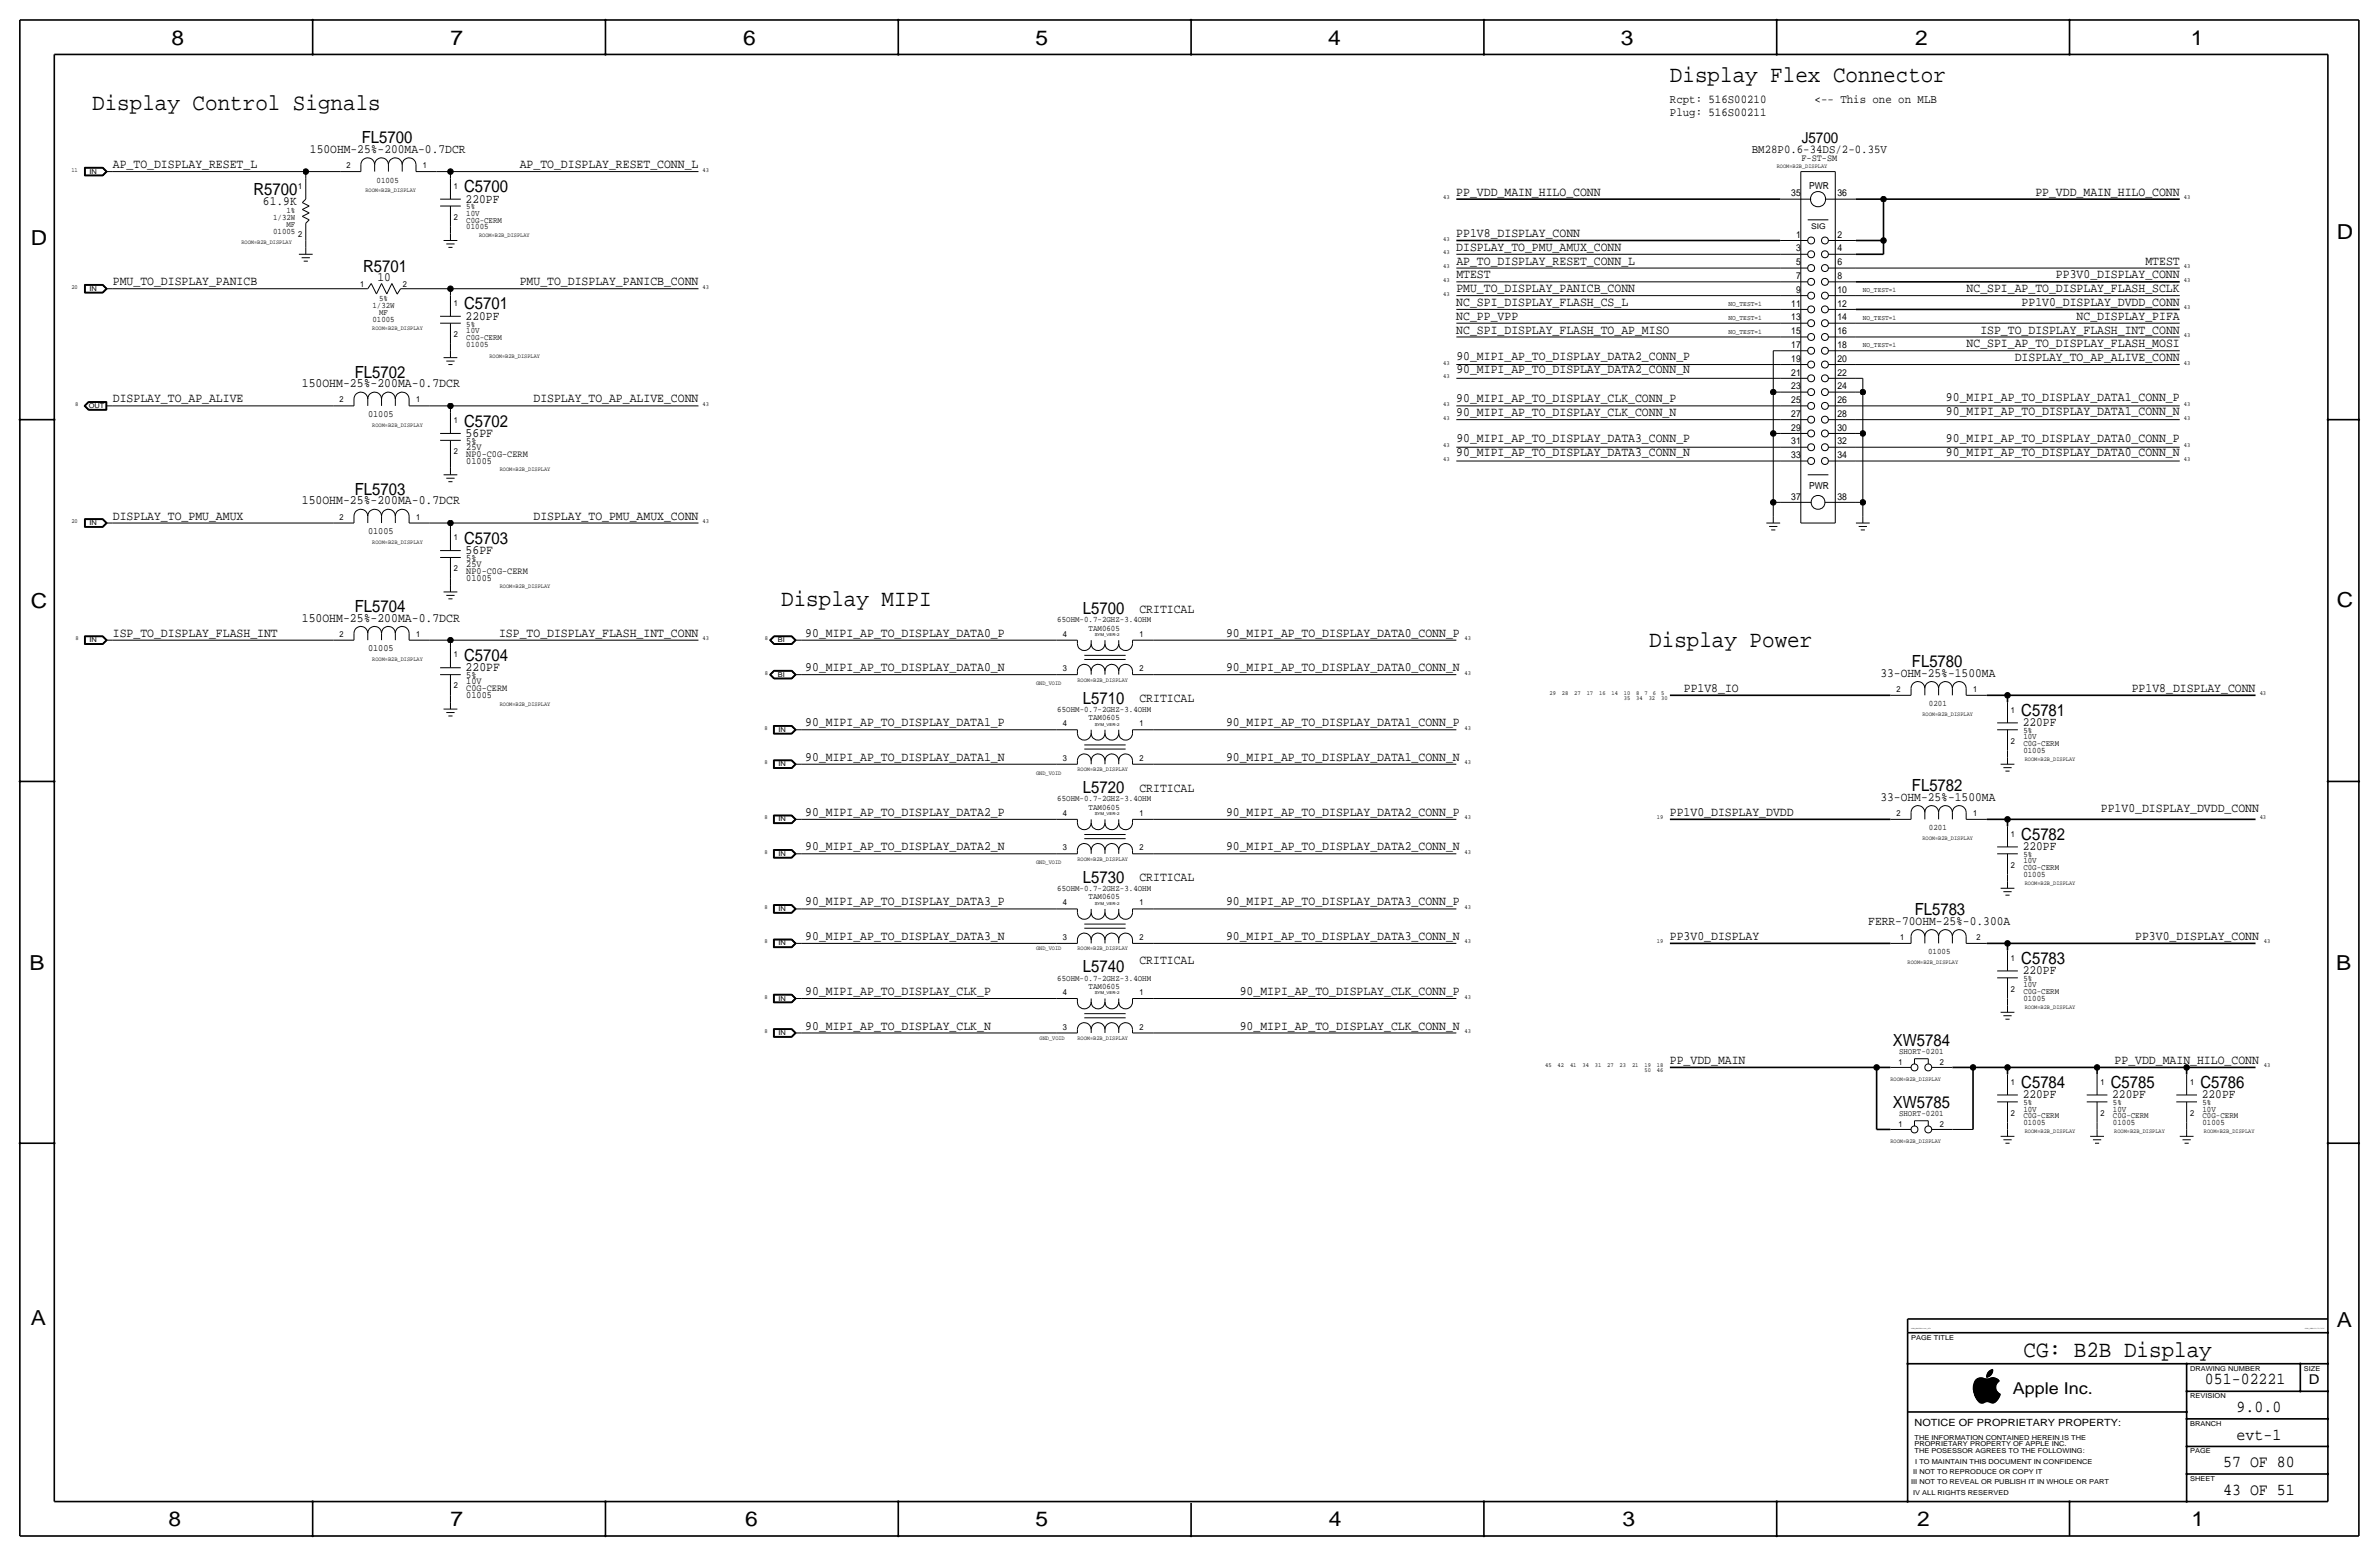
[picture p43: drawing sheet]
<svg xmlns="http://www.w3.org/2000/svg" width="877mm" height="574mm" viewBox="0 0 877 574" stroke-linecap="round" stroke-linejoin="round" font-family="sans-serif">
<defs><g id="words">
<g font-size="8.6">
<text x="615.6" y="30.2">Display Flex Connector</text>
<text x="34" y="40.4">Display Control Signals</text>
<text x="288" y="223.3">Display MIPI</text>
<text x="608" y="238.5">Display Power</text>
<text x="746" y="500.1">CG: B2B Display</text>
</g>
<g font-size="7.6">
<text x="63.2" y="16.5">8</text>
<text x="166.1" y="16.5">7</text>
<text x="274" y="16.5">6</text>
<text x="381.7" y="16.5">5</text>
<text x="489.7" y="16.5">4</text>
<text x="597.6" y="16.5">3</text>
<text x="706.1" y="16.5">2</text>
<text x="807.7" y="16.5">1</text>
<text x="861.5" y="88.1">D</text>
<text x="11.4" y="90.4">D</text>
<text x="11.4" y="224.3">C</text>
<text x="861.5" y="223.8">C</text>
<text x="10.8" y="357.6">B</text>
<text x="861.3" y="357.4">B</text>
<text x="11.3" y="488.4">A</text>
<text x="861.5" y="489.2">A</text>
<text x="62.2" y="562.6">8</text>
<text x="166" y="562.6">7</text>
<text x="274.8" y="562.6">6</text>
<text x="381.7" y="562.6">5</text>
<text x="489.9" y="562.6">4</text>
<text x="598.1" y="562.6">3</text>
<text x="706.8" y="562.6">2</text>
<text x="807.9" y="562.6">1</text>
</g>
<g font-size="6.2">
<text x="133.4" y="52.8">FL5700</text>
<text x="93.5" y="71.9">R5700</text>
<text x="171.1" y="70.9">C5700</text>
<text x="133.8" y="100.1">R5701</text>
<text x="171.1" y="114">C5701</text>
<text x="130.8" y="139.2">FL5702</text>
<text x="171.1" y="157.2">C5702</text>
<text x="130.8" y="182.4">FL5703</text>
<text x="171.1" y="200.4">C5703</text>
<text x="130.8" y="225.6">FL5704</text>
<text x="399.2" y="226.3">L5700</text>
<text x="171.1" y="243.6">C5704</text>
<text x="704.9" y="245.9">FL5780</text>
<text x="399.2" y="259.3">L5710</text>
<text x="745.2" y="263.9">C5781</text>
<text x="399.2" y="292.4">L5720</text>
<text x="704.9" y="291.6">FL5782</text>
<text x="745.2" y="309.6">C5782</text>
<text x="399.2" y="325.4">L5730</text>
<text x="705.9" y="337.3">FL5783</text>
<text x="399.2" y="358.4">L5740</text>
<text x="745.2" y="355.3">C5783</text>
<text x="697.8" y="385.6">XW5784</text>
<text x="745.2" y="401.1">C5784</text>
<text x="778.2" y="401.1">C5785</text>
<text x="811.2" y="401.1">C5786</text>
<text x="697.8" y="408.4">XW5785</text>
<text x="812.9" y="510.3">051-02221</text>
<text x="824.6" y="520.4">9.0.0</text>
<text x="824.6" y="530.6">evt-1</text>
<text x="819.6" y="540.8">57 OF 80</text>
<text x="819.6" y="550.9">43 OF 51</text>
</g>
<text font-size="6" x="742.1" y="513.9">Apple Inc.</text>
<text font-size="5.6" x="664.3" y="52.8">J5700</text>
<text font-size="5" x="851.2" y="510.3">D</text>
<g font-size="4.7">
<text x="114.3" y="56.4">150OHM-25%-200MA-0.7DCR</text>
<text x="41.6" y="62">AP_TO_DISPLAY_RESET_L</text>
<text x="191.6" y="62">AP_TO_DISPLAY_RESET_CONN_L</text>
<text x="97" y="75.7">61.9K</text>
<text x="171.7" y="74.7">220PF</text>
<text x="536.9" y="72.1">PP_VDD_MAIN_HILO_CONN</text>
<text x="750.4" y="72.1">PP_VDD_MAIN_HILO_CONN</text>
<text x="536.9" y="87.4">PP1V8_DISPLAY_CONN</text>
<text x="536.9" y="92.5">DISPLAY_TO_PMU_AMUX_CONN</text>
<text x="536.9" y="97.6">AP_TO_DISPLAY_RESET_CONN_L</text>
<text x="790.9" y="97.5">MTEST</text>
<text x="41.6" y="105.2">PMU_TO_DISPLAY_PANICB</text>
<text x="139.2" y="103.6">10</text>
<text x="191.6" y="105.2">PMU_TO_DISPLAY_PANICB_CONN</text>
<text x="536.9" y="102.6">MTEST</text>
<text x="536.9" y="107.7">PMU_TO_DISPLAY_PANICB_CONN</text>
<text x="725" y="107.7">NC_SPI_AP_TO_DISPLAY_FLASH_SCLK</text>
<text x="758" y="102.6">PP3V0_DISPLAY_CONN</text>
<text x="536.9" y="112.8">NC_SPI_DISPLAY_FLASH_CS_L</text>
<text x="745.3" y="112.8">PP1V0_DISPLAY_DVDD_CONN</text>
<text x="171.7" y="117.9">220PF</text>
<text x="536.9" y="117.9">NC_PP_VPP</text>
<text x="765.6" y="117.9">NC_DISPLAY_PIFA</text>
<text x="536.9" y="122.9">NC_SPI_DISPLAY_FLASH_TO_AP_MISO</text>
<text x="730.1" y="122.9">ISP_TO_DISPLAY_FLASH_INT_CONN</text>
<text x="725" y="128">NC_SPI_AP_TO_DISPLAY_FLASH_MOSI</text>
<text x="536.9" y="137.7">90_MIPI_AP_TO_DISPLAY_DATA2_CONN_N</text>
<text x="536.9" y="132.6">90_MIPI_AP_TO_DISPLAY_DATA2_CONN_P</text>
<text x="742.8" y="133.1">DISPLAY_TO_AP_ALIVE_CONN</text>
<text x="111.3" y="142.7">150OHM-25%-200MA-0.7DCR</text>
<text x="41.6" y="148.3">DISPLAY_TO_AP_ALIVE</text>
<text x="196.7" y="148.3">DISPLAY_TO_AP_ALIVE_CONN</text>
<text x="536.9" y="148.3">90_MIPI_AP_TO_DISPLAY_CLK_CONN_P</text>
<text x="717.4" y="147.8">90_MIPI_AP_TO_DISPLAY_DATA1_CONN_P</text>
<text x="536.9" y="153.4">90_MIPI_AP_TO_DISPLAY_CLK_CONN_N</text>
<text x="717.4" y="152.9">90_MIPI_AP_TO_DISPLAY_DATA1_CONN_N</text>
<text x="171.7" y="161">56PF</text>
<text x="536.9" y="163.1">90_MIPI_AP_TO_DISPLAY_DATA3_CONN_P</text>
<text x="717.4" y="163.1">90_MIPI_AP_TO_DISPLAY_DATA0_CONN_P</text>
<text x="536.9" y="168.1">90_MIPI_AP_TO_DISPLAY_DATA3_CONN_N</text>
<text x="717.4" y="168.2">90_MIPI_AP_TO_DISPLAY_DATA0_CONN_N</text>
<text x="111.3" y="185.9">150OHM-25%-200MA-0.7DCR</text>
<text x="41.6" y="191.5">DISPLAY_TO_PMU_AMUX</text>
<text x="196.7" y="191.5">DISPLAY_TO_PMU_AMUX_CONN</text>
<text x="171.7" y="204.2">56PF</text>
<text x="420.1" y="225.8">CRITICAL</text>
<text x="111.3" y="229.1">150OHM-25%-200MA-0.7DCR</text>
<text x="41.6" y="234.7">ISP_TO_DISPLAY_FLASH_INT</text>
<text x="184" y="234.7">ISP_TO_DISPLAY_FLASH_INT_CONN</text>
<text x="296.9" y="234.7">90_MIPI_AP_TO_DISPLAY_DATA0_P</text>
<text x="452" y="234.7">90_MIPI_AP_TO_DISPLAY_DATA0_CONN_P</text>
<text x="171.7" y="247.4">220PF</text>
<text x="296.9" y="247.4">90_MIPI_AP_TO_DISPLAY_DATA0_N</text>
<text x="452" y="247.4">90_MIPI_AP_TO_DISPLAY_DATA0_CONN_N</text>
<text x="693.2" y="249.4">33-OHM-25%-1500MA</text>
<text x="620.8" y="255">PP1V8_IO</text>
<text x="785.9" y="255">PP1V8_DISPLAY_CONN</text>
<text x="420.1" y="258.8">CRITICAL</text>
<text x="296.9" y="267.7">90_MIPI_AP_TO_DISPLAY_DATA1_P</text>
<text x="452" y="267.7">90_MIPI_AP_TO_DISPLAY_DATA1_CONN_P</text>
<text x="745.7" y="267.7">220PF</text>
<text x="296.9" y="280.4">90_MIPI_AP_TO_DISPLAY_DATA1_N</text>
<text x="452" y="280.4">90_MIPI_AP_TO_DISPLAY_DATA1_CONN_N</text>
<text x="420.1" y="291.8">CRITICAL</text>
<text x="693.2" y="295.1">33-OHM-25%-1500MA</text>
<text x="774.5" y="299.5">PP1V0_DISPLAY_DVDD_CONN</text>
<text x="296.9" y="300.7">90_MIPI_AP_TO_DISPLAY_DATA2_P</text>
<text x="452" y="300.7">90_MIPI_AP_TO_DISPLAY_DATA2_CONN_P</text>
<text x="615.6" y="300.7">PP1V0_DISPLAY_DVDD</text>
<text x="296.9" y="313.4">90_MIPI_AP_TO_DISPLAY_DATA2_N</text>
<text x="452" y="313.4">90_MIPI_AP_TO_DISPLAY_DATA2_CONN_N</text>
<text x="745.7" y="313.4">220PF</text>
<text x="420.1" y="324.9">CRITICAL</text>
<text x="296.9" y="333.8">90_MIPI_AP_TO_DISPLAY_DATA3_P</text>
<text x="452" y="333.8">90_MIPI_AP_TO_DISPLAY_DATA3_CONN_P</text>
<text x="688.8" y="340.9">FERR-70OHM-25%-0.300A</text>
<text x="296.9" y="346.5">90_MIPI_AP_TO_DISPLAY_DATA3_N</text>
<text x="452" y="346.5">90_MIPI_AP_TO_DISPLAY_DATA3_CONN_N</text>
<text x="615.6" y="346.5">PP3V0_DISPLAY</text>
<text x="787.2" y="346.5">PP3V0_DISPLAY_CONN</text>
<text x="420.1" y="355.3">CRITICAL</text>
<text x="745.7" y="359.2">220PF</text>
<text x="296.9" y="366.8">90_MIPI_AP_TO_DISPLAY_CLK_P</text>
<text x="457.1" y="366.8">90_MIPI_AP_TO_DISPLAY_CLK_CONN_P</text>
<text x="296.9" y="379.5">90_MIPI_AP_TO_DISPLAY_CLK_N</text>
<text x="457.1" y="379.5">90_MIPI_AP_TO_DISPLAY_CLK_CONN_N</text>
<text x="615.6" y="392.2">PP_VDD_MAIN</text>
<text x="779.6" y="392.2">PP_VDD_MAIN_HILO_CONN</text>
<text x="745.7" y="404.9">220PF</text>
<text x="778.7" y="404.9">220PF</text>
<text x="811.7" y="404.9">220PF</text>
</g>
<g font-size="4.4">
<text x="615.6" y="37.8">Rcpt: 516S00210</text>
<text x="669" y="37.8">&lt;-- This one on MLB</text>
<text x="615.6" y="42.9">Plug: 516S00211</text>
<text x="645.8" y="56.4">BM28P0.6-34DS/2-0.35V</text>
</g>
<text font-size="3.7" x="705.8" y="525.5">NOTICE OF PROPRIETARY PROPERTY:</text>
<g font-size="3.5">
<text x="664.1" y="59.4">F-ST-SM</text>
<text x="667" y="69.6">PWR</text>
<text x="660.4" y="72.4">35</text>
<text x="677.4" y="72.4">36</text>
<text x="662.2" y="87.6">1</text>
<text x="677.4" y="87.6">2</text>
<text x="662.2" y="92.7">3</text>
<text x="677.4" y="92.7">4</text>
<text x="662.2" y="97.8">5</text>
<text x="677.4" y="97.8">6</text>
<text x="662.2" y="107.9">9</text>
<text x="662.2" y="102.9">7</text>
<text x="677.4" y="107.9">10</text>
<text x="677.4" y="102.9">8</text>
<text x="660.4" y="113">11</text>
<text x="677.4" y="113">12</text>
<text x="660.4" y="118.1">13</text>
<text x="677.4" y="118.1">14</text>
<text x="660.4" y="123.2">15</text>
<text x="677.4" y="123.2">16</text>
<text x="660.4" y="128.3">17</text>
<text x="677.4" y="128.3">18</text>
<text x="660.4" y="133.3">19</text>
<text x="677.4" y="133.3">20</text>
<text x="660.4" y="143.5">23</text>
<text x="660.4" y="138.4">21</text>
<text x="677.4" y="143.5">24</text>
<text x="677.4" y="138.4">22</text>
<text x="660.4" y="148.6">25</text>
<text x="677.4" y="148.6">26</text>
<text x="135.7" y="153.7">01005</text>
<text x="660.4" y="153.7">27</text>
<text x="677.4" y="153.7">28</text>
<text x="660.4" y="158.8">29</text>
<text x="677.4" y="158.8">30</text>
<text x="171.9" y="165.9">25V</text>
<text x="171.9" y="163.6">5%</text>
<text x="660.4" y="163.8">31</text>
<text x="677.4" y="163.8">32</text>
<text x="171.9" y="170.9">01005</text>
<text x="171.9" y="168.4">NP0-C0G-CERM</text>
<text x="660.4" y="168.9">33</text>
<text x="677.4" y="168.9">34</text>
<text x="660.4" y="184.2">37</text>
<text x="667" y="180.1">PWR</text>
<text x="677.4" y="184.2">38</text>
<text x="135.7" y="196.9">01005</text>
<text x="171.9" y="206.8">5%</text>
<text x="171.9" y="209">25V</text>
<text x="171.9" y="214.1">01005</text>
<text x="171.9" y="211.6">NP0-C0G-CERM</text>
<text x="135.7" y="240">01005</text>
<text x="171.9" y="249.9">5%</text>
<text x="171.9" y="254.8">C0G-CERM</text>
<text x="171.9" y="252.2">10V</text>
<text x="171.9" y="257.3">01005</text>
</g>
<g font-size="3.1">
<text x="127.7" y="62">2</text>
<text x="155.9" y="62">1</text>
<text x="109.9" y="69.6">1</text>
<text x="138.8" y="67.3">01005</text>
<text x="167.3" y="69.6">1</text>
<text x="171.9" y="77.2">5%</text>
<text x="100.7" y="81">1/32W</text>
<text x="105.6" y="83.6">MF</text>
<text x="105.6" y="78.5">1%</text>
<text x="167.3" y="81">2</text>
<text x="171.9" y="82">C0G-CERM</text>
<text x="171.9" y="79.5">10V</text>
<text x="100.7" y="86.1">01005</text>
<text x="109.9" y="87.4">2</text>
<text x="171.9" y="84.6">01005</text>
<text x="132.8" y="105.7">1</text>
<text x="148.5" y="105.7">2</text>
<text x="137.3" y="113.5">1/32W</text>
<text x="139.8" y="111">5%</text>
<text x="167.3" y="112.8">1</text>
<text x="137.3" y="118.6">01005</text>
<text x="139.8" y="116.1">MF</text>
<text x="167.3" y="124.2">2</text>
<text x="171.9" y="125.2">C0G-CERM</text>
<text x="171.9" y="122.7">10V</text>
<text x="171.9" y="120.4">5%</text>
<text x="171.9" y="127.8">01005</text>
<text x="125.2" y="148.3">2</text>
<text x="153.4" y="148.3">1</text>
<text x="167.3" y="156">1</text>
<text x="167.3" y="167.4">2</text>
<text x="125.2" y="191.5">2</text>
<text x="153.4" y="191.5">1</text>
<text x="167.3" y="199.1">1</text>
<text x="167.3" y="210.6">2</text>
<text x="389.8" y="229.4">65OHM-0.7-2GHZ-3.4OHM</text>
<text x="401.3" y="232.4">TAM0605</text>
<text x="125.2" y="234.7">2</text>
<text x="153.4" y="234.7">1</text>
<text x="391.9" y="234.7">4</text>
<text x="420.1" y="234.7">1</text>
<text x="167.3" y="242.3">1</text>
<text x="391.9" y="247.4">3</text>
<text x="420.1" y="247.4">2</text>
<text x="167.3" y="253.7">2</text>
<text x="699.2" y="255">2</text>
<text x="727.4" y="255">1</text>
<text x="389.8" y="262.4">65OHM-0.7-2GHZ-3.4OHM</text>
<text x="711.2" y="260.4">0201</text>
<text x="741.4" y="262.6">1</text>
<text x="391.9" y="267.7">4</text>
<text x="401.3" y="265.4">TAM0605</text>
<text x="420.1" y="267.7">1</text>
<text x="741.4" y="274.1">2</text>
<text x="745.9" y="272.5">10V</text>
<text x="745.9" y="275.1">C0G-CERM</text>
<text x="745.9" y="270.3">5%</text>
<text x="391.9" y="280.4">3</text>
<text x="420.1" y="280.4">2</text>
<text x="745.9" y="277.6">01005</text>
<text x="389.8" y="295.4">65OHM-0.7-2GHZ-3.4OHM</text>
<text x="401.3" y="298.5">TAM0605</text>
<text x="391.9" y="300.7">4</text>
<text x="420.1" y="300.7">1</text>
<text x="699.2" y="300.7">2</text>
<text x="727.4" y="300.7">1</text>
<text x="711.2" y="306.1">0201</text>
<text x="741.4" y="308.4">1</text>
<text x="391.9" y="313.4">3</text>
<text x="420.1" y="313.4">2</text>
<text x="745.9" y="316">5%</text>
<text x="741.4" y="319.8">2</text>
<text x="745.9" y="320.8">C0G-CERM</text>
<text x="745.9" y="318.3">10V</text>
<text x="745.9" y="323.3">01005</text>
<text x="389.8" y="328.4">65OHM-0.7-2GHZ-3.4OHM</text>
<text x="391.9" y="333.8">4</text>
<text x="401.3" y="331.5">TAM0605</text>
<text x="420.1" y="333.8">1</text>
<text x="391.9" y="346.5">3</text>
<text x="420.1" y="346.5">2</text>
<text x="700.5" y="346.5">1</text>
<text x="728.7" y="346.5">2</text>
<text x="710.8" y="351.8">01005</text>
<text x="741.4" y="354.1">1</text>
<text x="389.8" y="361.4">65OHM-0.7-2GHZ-3.4OHM</text>
<text x="401.3" y="364.5">TAM0605</text>
<text x="741.4" y="365.5">2</text>
<text x="745.9" y="364">10V</text>
<text x="745.9" y="361.7">5%</text>
<text x="391.9" y="366.8">4</text>
<text x="420.1" y="366.8">1</text>
<text x="745.9" y="366.5">C0G-CERM</text>
<text x="745.9" y="369.1">01005</text>
<text x="391.9" y="379.5">3</text>
<text x="420.1" y="379.5">2</text>
<text x="700.1" y="388.4">SHORT-0201</text>
<text x="700" y="392.7">1</text>
<text x="715.2" y="392.7">2</text>
<text x="741.4" y="399.8">1</text>
<text x="774.4" y="399.8">1</text>
<text x="807.4" y="399.8">1</text>
<text x="745.9" y="407.4">5%</text>
<text x="779" y="407.4">5%</text>
<text x="812" y="407.4">5%</text>
<text x="700.1" y="411.2">SHORT-0201</text>
<text x="741.4" y="411.2">2</text>
<text x="745.9" y="409.7">10V</text>
<text x="745.9" y="412.2">C0G-CERM</text>
<text x="774.4" y="411.2">2</text>
<text x="779" y="412.2">C0G-CERM</text>
<text x="779" y="409.7">10V</text>
<text x="807.4" y="411.2">2</text>
<text x="812" y="409.7">10V</text>
<text x="812" y="412.2">C0G-CERM</text>
<text x="700" y="415.5">1</text>
<text x="715.2" y="415.5">2</text>
<text x="745.9" y="414.8">01005</text>
<text x="779" y="414.8">01005</text>
<text x="812" y="414.8">01005</text>
</g>
<text font-size="2.9" x="667.7" y="84.3">SIG</text>
<g font-size="2.6">
<text x="686.8" y="107.7">NO_TEST=1</text>
<text x="637.2" y="112.8">NO_TEST=1</text>
<text x="637.2" y="117.9">NO_TEST=1</text>
<text x="686.8" y="117.9">NO_TEST=1</text>
<text x="637.2" y="122.9">NO_TEST=1</text>
<text x="686.8" y="128">NO_TEST=1</text>
</g>
<g font-size="2.5">
<text x="33" y="64">IN</text>
<text x="33" y="107.2">IN</text>
<text x="32.7" y="150.4">OUT</text>
<text x="33" y="193.5">IN</text>
<text x="33" y="236.7">IN</text>
<text x="286.7" y="236.7">BI</text>
<text x="286.7" y="249.4">BI</text>
<text x="287" y="269.7">IN</text>
<text x="287" y="282.4">IN</text>
<text x="287" y="302.8">IN</text>
<text x="287" y="315.5">IN</text>
<text x="287" y="335.8">IN</text>
<text x="287" y="348.5">IN</text>
<text x="287" y="368.8">IN</text>
<text x="287" y="381.5">IN</text>
<text x="704.5" y="493.8">PAGE TITLE</text>
<text x="807.4" y="505.2">DRAWING NUMBER</text>
<text x="849.3" y="505.2">SIZE</text>
<text x="807.4" y="515.4">REVISION</text>
<text x="807.4" y="525.5">BRANCH</text>
<text x="705.8" y="533.1">PROPRIETARY PROPERTY OF APPLE INC.</text>
<text x="705.8" y="530.6">THE INFORMATION CONTAINED HEREIN IS THE</text>
<text x="705.8" y="535.7">THE POSESSOR AGREES TO THE FOLLOWING:</text>
<text x="706.1" y="539.5">I TO MAINTAIN THIS DOCUMENT IN CONFIDENCE</text>
<text x="807.4" y="535.7">PAGE</text>
<text x="705.3" y="543.3">II NOT TO REPRODUCE OR COPY IT</text>
<text x="807.4" y="545.8">SHEET</text>
<text x="704.5" y="547.1">III NOT TO REVEAL OR PUBLISH IT IN WHOLE OR PART</text>
<text x="705.3" y="550.9">IV ALL RIGHTS RESERVED</text>
</g>
<g font-size="2.3">
<text x="26.3" y="63.2">11</text>
<text x="259" y="63.3">43</text>
<text x="532.1" y="73.4">43</text>
<text x="805.1" y="73.4">43</text>
<text x="532.1" y="88.6">43</text>
<text x="532.1" y="93.7">43</text>
<text x="532.1" y="98.8">43</text>
<text x="805.1" y="98.8">43</text>
<text x="26.3" y="106.4">20</text>
<text x="259" y="106.4">43</text>
<text x="532.1" y="103.9">43</text>
<text x="805.1" y="103.9">43</text>
<text x="532.1" y="109">43</text>
<text x="805.1" y="114">43</text>
<text x="805.1" y="124.2">43</text>
<text x="532.1" y="134.4">43</text>
<text x="805.1" y="134.4">43</text>
<text x="532.1" y="139.4">43</text>
<text x="27.7" y="149.6">8</text>
<text x="259" y="149.6">43</text>
<text x="532.1" y="149.6">43</text>
<text x="805.1" y="149.6">43</text>
<text x="532.1" y="154.7">43</text>
<text x="805.1" y="154.7">43</text>
<text x="532.1" y="164.8">43</text>
<text x="805.1" y="164.8">43</text>
<text x="532.1" y="169.9">43</text>
<text x="805.1" y="169.9">43</text>
<text x="26.3" y="192.8">20</text>
<text x="259" y="192.8">43</text>
<text x="27.9" y="236">8</text>
<text x="259" y="236">43</text>
<text x="282" y="236">8</text>
<text x="540" y="236">43</text>
<text x="282" y="248.7">8</text>
<text x="540" y="248.7">43</text>
<text x="571.2" y="256.3">29</text>
<text x="575.8" y="256.3">28</text>
<text x="580.4" y="256.3">27</text>
<text x="585" y="256.3">17</text>
<text x="589.5" y="256.3">16</text>
<text x="594.1" y="256.3">14</text>
<text x="598.7" y="256.3">10</text>
<text x="603.3" y="256.3">8</text>
<text x="606.3" y="256.3">7</text>
<text x="609.3" y="256.3">6</text>
<text x="612.4" y="256.3">5</text>
<text x="833.1" y="256.3">43</text>
<text x="598.7" y="258.1">35</text>
<text x="603.3" y="258.1">34</text>
<text x="607.8" y="258.1">32</text>
<text x="612.4" y="258.1">30</text>
<text x="281.9" y="269">8</text>
<text x="540" y="269">43</text>
<text x="281.9" y="281.7">8</text>
<text x="540" y="281.7">43</text>
<text x="281.9" y="302">8</text>
<text x="540" y="302">43</text>
<text x="610.8" y="302">19</text>
<text x="833.1" y="302">43</text>
<text x="281.9" y="314.7">8</text>
<text x="540" y="314.7">43</text>
<text x="281.9" y="335">8</text>
<text x="540" y="335">43</text>
<text x="281.9" y="347.7">8</text>
<text x="540" y="347.7">43</text>
<text x="610.8" y="347.7">19</text>
<text x="834.6" y="347.7">43</text>
<text x="281.9" y="368">8</text>
<text x="540" y="368">43</text>
<text x="281.9" y="380.7">8</text>
<text x="540" y="380.8">43</text>
<text x="569.7" y="393.4">45</text>
<text x="574.2" y="393.4">42</text>
<text x="578.8" y="393.4">41</text>
<text x="583.4" y="393.4">34</text>
<text x="588" y="393.4">31</text>
<text x="592.5" y="393.4">27</text>
<text x="597.1" y="393.4">23</text>
<text x="601.7" y="393.4">21</text>
<text x="606.2" y="395.3">50</text>
<text x="606.3" y="393.4">19</text>
<text x="610.8" y="395.3">46</text>
<text x="610.8" y="393.4">18</text>
<text x="834.6" y="393.4">43</text>
</g>
<g font-size="2.2">
<text x="655" y="62">ROOM=B2B_DISPLAY</text>
<text x="134.7" y="70.9">ROOM=B2B_DISPLAY</text>
<text x="89" y="89.9">ROOM=B2B_DISPLAY</text>
<text x="176.6" y="87.4">ROOM=B2B_DISPLAY</text>
<text x="137.2" y="121.7">ROOM=B2B_DISPLAY</text>
<text x="180.4" y="131.8">ROOM=B2B_DISPLAY</text>
<text x="137.2" y="157.2">ROOM=B2B_DISPLAY</text>
<text x="184.2" y="173.7">ROOM=B2B_DISPLAY</text>
<text x="137.2" y="200.4">ROOM=B2B_DISPLAY</text>
<text x="184.2" y="216.9">ROOM=B2B_DISPLAY</text>
<text x="137.2" y="243.6">ROOM=B2B_DISPLAY</text>
<text x="397.2" y="251.2">ROOM=B2B_DISPLAY</text>
<text x="382" y="252.5">GND_VOID</text>
<text x="184.2" y="260.1">ROOM=B2B_DISPLAY</text>
<text x="708.7" y="263.9">ROOM=B2B_DISPLAY</text>
<text x="746.5" y="280.4">ROOM=B2B_DISPLAY</text>
<text x="382" y="285.5">GND_VOID</text>
<text x="397.2" y="284.2">ROOM=B2B_DISPLAY</text>
<text x="708.7" y="309.6">ROOM=B2B_DISPLAY</text>
<text x="397.2" y="317.2">ROOM=B2B_DISPLAY</text>
<text x="382" y="318.5">GND_VOID</text>
<text x="746.5" y="326.1">ROOM=B2B_DISPLAY</text>
<text x="382" y="350.3">GND_VOID</text>
<text x="397.2" y="350.3">ROOM=B2B_DISPLAY</text>
<text x="703.3" y="355.3">ROOM=B2B_DISPLAY</text>
<text x="746.5" y="371.9">ROOM=B2B_DISPLAY</text>
<text x="383.2" y="383.3">GND_VOID</text>
<text x="397.2" y="383.3">ROOM=B2B_DISPLAY</text>
<text x="696.9" y="398.5">ROOM=B2B_DISPLAY</text>
<text x="746.5" y="417.6">ROOM=B2B_DISPLAY</text>
<text x="779.5" y="417.6">ROOM=B2B_DISPLAY</text>
<text x="812.5" y="417.6">ROOM=B2B_DISPLAY</text>
<text x="696.9" y="421.4">ROOM=B2B_DISPLAY</text>
</g>
<g font-size="1.5">
<text x="403.6" y="234.4">SYM_VER-2</text>
<text x="403.6" y="267.5">SYM_VER-2</text>
<text x="403.6" y="300.5">SYM_VER-2</text>
<text x="403.6" y="333.5">SYM_VER-2</text>
<text x="403.6" y="366.5">SYM_VER-2</text>
</g>
<g font-size=".7">
<text x="704.5" y="490">SYNC_MASTER=test_mlb</text>
<text x="849.7" y="490">SYNC_DATE=10/13/2016</text>
</g>
</g></defs>
<g fill="none" stroke="#000" stroke-width=".37">
<path d="M31.1 61.7h6.8zM31.1 61.7v3.1zM31.1 64.8h6.8zM31.2 61.8v2.9zM31.2 64.7h6.7zM31.2 61.8h6.7zM31.3 61.9h6.5zM31.3 61.9v2.7zM31.3 64.6h6.5zM31.4 62h6.4zM31.4 62v2.5zM31.4 64.5h6.4z"/>
<path d="M37.8 62l1.3 1.2zM37.8 64.5l1.3-1.3zM37.8 64.6l1.4-1.4zM37.8 61.9l1.4 1.3zM37.9 61.8l1.5 1.4zM37.9 64.7l1.5-1.5zM37.9 61.7l1.6 1.5zM37.9 64.8l1.6-1.6zM39.1 63.2h2.5zM41.6 63.2h71.1zM111.5 79.8l2.5-1.3zM111.5 77.2l2.5-1.3z"/>
<path d="M111.5 74.7l1.2-1.3zM111.5 74.7l2.5 1.2zM111.5 79.8l2.5 1.2zM111.5 77.2l2.5 1.3zM112.7 63.2h12.7zM112.7 63.2v2.6zM112.7 65.8v7.6zM125.4 63.2h7.6zM133 60.7v2.5zM133 60.7a2.54 2.54 0 0 1 2.6-2.5 2.54 2.54 0 0 1 2.5 2.5 2.54 2.54 0 0 1 2.6-2.5 2.54 2.54 0 0 1 2.5 2.5 2.54 2.54 0 0 1 2.5-2.5 2.54 2.54 0 0 1 2.6 2.5 2.54 2.54 0 0 1 2.5-2.5 2.54 2.54 0 0 1 2.6 2.5M138.1 60.7v2.5zM143.2 60.7v2.5z"/>
<path d="M148.3 60.7v2.5zM153.4 60.7v2.5zM153.4 63.2h7.6zM161 63.2h5.1zM162.3 73.4h7.6zM162.3 75.9h7.6zM166.1 63.2h91.4zM166.1 63.2v2.6zM166.1 65.8v7.6zM166.1 75.9v7.7zM656.3 73.4h11.4zM663.9 63.2h12.7z"/>
<path d="M663.9 63.2v129.6zM672.8 73.4h11.4zM676.6 63.2v129.6zM110.2 93.7h5.1zM111.2 95h3zM112 96.3h1.5zM112.7 88.6v2.6zM112.7 91.2v2.5zM112.7 82.3v6.3zM114 81l-1.3 1.3zM163.5 88.6h5.1zM164.5 89.9h3.1z"/>
<path d="M165.3 91.2h1.5zM166.1 83.6v2.5zM166.1 86.1v2.5zM536.9 93.7h119.4zM536.9 98.8h119.4zM656.3 88.6h10.1zM656.3 98.8h10.1zM656.3 93.7h10.1zM666.4 81h7.7zM674.1 88.6h10.1zM674.1 93.7h10.1zM674.1 98.8h10.1z"/>
<path d="M684.2 98.8h119.4zM31.1 104.9h6.8zM31.1 104.9v3.1zM31.1 108h6.8zM31.2 105v2.9zM31.2 107.9h6.7zM31.2 105h6.7zM31.3 105.1h6.5zM31.3 105.1v2.7zM31.3 107.8h6.5zM31.4 105.2h6.4zM31.4 105.2v2.5z"/>
<path d="M31.4 107.7h6.4zM37.8 105.2l1.3 1.2zM37.8 107.7l1.3-1.3zM37.8 107.8l1.4-1.4zM37.8 105.1l1.4 1.3zM37.9 105l1.5 1.4zM37.9 107.9l1.5-1.5zM37.9 104.9l1.6 1.5zM37.9 108l1.6-1.6zM39.1 106.4h2.5zM41.6 106.4h88.9zM130.5 106.4h5.1z"/>
<path d="M136.9 104.5l-1.3 1.9zM136.9 104.5l1.9 3.9zM140.7 104.5l-1.9 3.9zM140.7 104.5l1.9 3.9zM144.5 104.5l-1.9 3.9zM144.5 104.5l1.9 3.9zM147.7 106.4l-1.3 2.1zM147.7 106.4h5.7zM153.4 106.4h12.7zM162.3 116.6h7.6zM162.3 119.1h7.6zM166.1 106.4h91.4z"/>
<path d="M166.1 106.4v2.6zM166.1 109v7.6zM166.1 119.1v7.6zM536.9 109h119.4zM536.9 119.1h119.4zM536.9 114h119.4zM536.9 103.9h119.4zM656.3 103.9h10.1zM656.3 109h10.1zM656.3 114h10.1zM656.3 119.1h10.1zM674.1 103.9h10.1z"/>
<path d="M674.1 114h10.1zM674.1 109h10.1zM674.1 119.1h10.1zM684.2 109h119.4zM684.2 119.1h119.4zM163.5 131.8h5.1zM164.5 133.1h3.1zM165.3 134.4h1.5zM166.1 126.7v2.6zM166.1 129.3v2.5zM536.9 134.4h119.4zM536.9 139.4h119.4z"/>
<path d="M536.9 124.2h119.4zM653.7 129.3v15.2zM653.7 129.3h2.6zM656.3 124.2h10.1zM656.3 129.3h10.1zM656.3 134.4h10.1zM656.3 139.4h10.1zM674.1 129.3h10.1zM674.1 124.2h10.1zM674.1 134.4h10.1zM674.1 139.4h10.1zM684.2 139.4h2.6z"/>
<path d="M684.2 129.3h119.4zM684.2 124.2h119.4zM684.2 134.4h119.4zM686.8 139.4v5.1zM31 149.6l1.6-1.6zM31 149.6l1.6 1.6zM31.1 149.6l1.5 1.5zM31.1 149.6l1.5-1.5zM31.3 149.6l1.4-1.4zM31.3 149.6l1.4 1.4zM31.4 149.6l1.3 1.3zM31.4 149.6l1.3-1.3z"/>
<path d="M32.6 151.2h6.8zM32.6 148h6.8zM32.6 151.1h6.7zM32.6 148.1h6.7zM32.7 148.2h6.5zM32.7 151h6.5zM32.7 148.3h6.4zM32.7 150.9h6.4zM39.1 149.6h2.5zM39.1 148.3v2.6zM39.2 148.2v2.8zM39.3 148.1v3z"/>
<path d="M39.4 148v3.2zM41.6 149.6h81.3zM122.9 149.6h7.6zM130.5 147.1a2.54 2.54 0 0 1 2.5-2.6 2.54 2.54 0 0 1 2.6 2.6 2.54 2.54 0 0 1 2.5-2.6 2.54 2.54 0 0 1 2.6 2.6 2.54 2.54 0 0 1 2.5-2.6 2.54 2.54 0 0 1 2.5 2.6 2.54 2.54 0 0 1 2.6-2.6 2.54 2.54 0 0 1 2.5 2.6M130.5 147.1v2.5zM135.6 147.1v2.5zM140.7 147.1v2.5zM145.7 147.1v2.5zM150.8 149.6h7.6zM150.8 147.1v2.5zM158.4 149.6h7.7zM162.3 159.8h7.6z"/>
<path d="M166.1 149.6h91.4zM166.1 149.6v2.5zM166.1 152.1v7.7zM536.9 154.7h119.4zM536.9 149.6h119.4zM653.7 159.8v25.4zM653.7 144.5v15.3zM653.7 159.8h2.6zM653.7 144.5h2.6zM656.3 149.6h10.1zM656.3 154.7h10.1zM656.3 144.5h10.1z"/>
<path d="M656.3 159.8h10.1zM674.1 154.7h10.1zM674.1 144.5h10.1zM674.1 149.6h10.1zM674.1 159.8h10.1zM684.2 159.8h2.6zM684.2 144.5h2.6zM684.2 149.6h119.4zM684.2 154.7h119.4zM686.8 159.8v25.4zM686.8 144.5v15.3zM162.3 162.3h7.6z"/>
<path d="M163.5 175h5.1zM164.5 176.3h3.1zM165.3 177.5h1.5zM166.1 169.9v2.6zM166.1 162.3v7.6zM166.1 172.5v2.5zM536.9 169.9h119.4zM536.9 164.8h119.4zM656.3 164.8h10.1zM656.3 169.9h10.1zM666.4 175h7.7zM674.1 164.8h10.1z"/>
<path d="M674.1 169.9h10.1zM684.2 164.8h119.4zM684.2 169.9h119.4zM31.1 191.2h6.8zM31.1 191.2v3.2zM31.1 194.4h6.8zM31.2 191.3v3zM31.2 194.3h6.7zM31.2 191.3h6.7zM31.3 191.4h6.5zM31.3 191.4v2.8zM31.3 194.2h6.5z"/>
<path d="M31.4 191.5h6.4zM31.4 191.5v2.6zM31.4 194.1h6.4zM37.8 191.5l1.3 1.3zM37.8 194.1l1.3-1.3zM37.8 194.2l1.4-1.4zM37.8 191.4l1.4 1.4zM37.9 191.3l1.5 1.5zM37.9 194.3l1.5-1.5zM37.9 191.2l1.6 1.6zM39.1 192.8h2.5zM39.5 192.8l-1.6 1.6z"/>
<path d="M41.6 192.8h81.3zM122.9 192.8h7.6zM130.5 190.2a2.54 2.54 0 0 1 2.5-2.5 2.54 2.54 0 0 1 2.6 2.5 2.54 2.54 0 0 1 2.5-2.5 2.54 2.54 0 0 1 2.6 2.5 2.54 2.54 0 0 1 2.5-2.5 2.54 2.54 0 0 1 2.5 2.5 2.54 2.54 0 0 1 2.6-2.5 2.54 2.54 0 0 1 2.5 2.5M130.5 190.2v2.6zM135.6 190.2v2.6zM140.7 190.2v2.6zM145.7 190.2v2.6zM150.8 192.8h7.6zM150.8 190.2v2.6zM158.4 192.8h7.7zM166.1 192.8h91.4zM166.1 192.8v2.5z"/>
<path d="M166.1 195.3v7.6zM651.2 192.8h5.1zM652.2 194.1h3.1zM653 195.3h1.5zM653.7 185.2v5zM653.7 185.2h2.6zM653.7 190.2v2.6zM656.3 185.2h11.4zM663.9 192.8h12.7zM672.8 185.2h11.4zM684.2 185.2h2.6zM684.2 192.8h5.1z"/>
<path d="M685.2 194.1h3.1zM686 195.3h1.5zM686.8 185.2v5zM686.8 190.2v2.6zM162.3 202.9h7.6zM162.3 205.5h7.6zM163.5 218.2h5.1zM164.5 219.5h3.1zM166.1 213.1v2.5zM166.1 215.6v2.6zM166.1 205.5v7.6zM31.1 234.4h6.8z"/>
<path d="M31.1 234.4v3.1zM31.1 237.5h6.8zM31.2 234.5v2.9zM31.2 237.4h6.7zM31.2 234.5h6.7zM31.3 234.6h6.5zM31.3 234.6v2.7zM31.3 237.3h6.5zM31.4 234.7h6.4zM31.4 234.7v2.5zM31.4 237.2h6.4zM37.8 234.7l1.3 1.3z"/>
<path d="M37.8 237.2l1.3-1.2zM37.8 237.3l1.4-1.3zM37.8 234.6l1.4 1.4zM37.9 234.5l1.5 1.5zM37.9 237.4l1.5-1.4zM37.9 234.4l1.6 1.6zM37.9 237.5l1.6-1.5zM39.1 236h2.5zM41.6 236h81.3zM122.9 236h7.6zM130.5 233.4a2.54 2.54 0 0 1 2.5-2.5 2.54 2.54 0 0 1 2.6 2.5 2.54 2.54 0 0 1 2.5-2.5 2.54 2.54 0 0 1 2.6 2.5 2.54 2.54 0 0 1 2.5-2.5 2.54 2.54 0 0 1 2.5 2.5 2.54 2.54 0 0 1 2.6-2.5 2.54 2.54 0 0 1 2.5 2.5M130.5 233.4v2.6z"/>
<path d="M135.6 233.4v2.6zM140.7 233.4v2.6zM145.7 233.4v2.6zM150.8 236h7.6zM150.8 233.4v2.6zM158.4 236h7.7zM165.3 220.7h1.5zM166.1 236h91.4zM166.1 236v2.5zM166.1 238.5v7.6zM283.7 236l1.6 1.5zM283.7 236l1.6-1.6z"/>
<path d="M283.9 236l1.4-1.5zM283.9 236l1.4 1.4zM284 236l1.4-1.4zM284 236l1.4 1.3zM284.2 236l1.2 1.2zM284.2 236l1.2-1.3zM285.3 237.5h6.6zM285.3 234.4h6.6zM285.3 234.5h6.6zM285.3 237.4h6.6zM285.4 237.3h6.4zM285.4 234.6h6.4z"/>
<path d="M285.4 234.7h6.4zM285.4 237.2h6.4zM291.8 234.7l1.3 1.3zM291.8 237.3l1.4-1.3zM291.8 234.6l1.4 1.4zM291.9 234.5l1.5 1.5zM291.9 237.4l1.5-1.4zM291.9 234.4l1.6 1.6zM291.9 237.5l1.6-1.5zM293.1 236h2.5zM293.1 236l-1.3 1.2zM295.6 236h94z"/>
<path d="M389.6 236h7.6zM397.2 236v1.2zM397.2 237.2a2.54 2.54 0 0 0 2.5 2.6 2.54 2.54 0 0 0 2.6-2.6 2.54 2.54 0 0 0 2.5 2.6 2.54 2.54 0 0 0 2.6-2.6 2.54 2.54 0 0 0 2.5 2.6 2.54 2.54 0 0 0 2.5-2.6 2.54 2.54 0 0 0 2.6 2.6 2.54 2.54 0 0 0 2.5-2.6M402.3 236v1.2zM407.4 236v1.2zM412.4 236v1.2zM417.5 236h7.6zM417.5 236v1.2zM425.1 236h111.8zM162.3 246.1h7.6zM162.3 248.7h7.6zM166.1 256.3v2.5z"/>
<path d="M166.1 248.7v7.6zM166.1 258.8v2.6zM283.7 248.7l1.6 1.5zM283.7 248.7l1.6-1.6zM283.9 248.7l1.4-1.5zM283.9 248.7l1.4 1.4zM284 248.7l1.4-1.4zM284 248.7l1.4 1.3zM284.2 248.7l1.2 1.2zM284.2 248.7l1.2-1.3zM285.3 250.2h6.6zM285.3 247.1h6.6z"/>
<path d="M285.3 247.2h6.6zM285.3 250.1h6.6zM285.4 250h6.4zM285.4 247.3h6.4zM285.4 247.4h6.4zM285.4 249.9h6.4zM291.8 249.9l1.3-1.2zM291.8 247.4l1.3 1.3zM291.8 250l1.4-1.3zM291.8 247.3l1.4 1.4zM291.9 247.2l1.5 1.5zM291.9 250.1l1.5-1.4z"/>
<path d="M291.9 247.1l1.6 1.6zM291.9 250.2l1.6-1.5zM293.1 248.7h2.5zM295.6 248.7h94zM389.6 248.7h7.6zM397.2 247.4v1.3zM397.2 247.4a2.54 2.54 0 0 1 2.5-2.5 2.54 2.54 0 0 1 2.6 2.5 2.54 2.54 0 0 1 2.5-2.5 2.54 2.54 0 0 1 2.6 2.5 2.54 2.54 0 0 1 2.5-2.5 2.54 2.54 0 0 1 2.5 2.5 2.54 2.54 0 0 1 2.6-2.5 2.54 2.54 0 0 1 2.5 2.5M399.7 243.1h15.3zM399.7 241.6h15.3zM402.3 247.4v1.3zM407.4 247.4v1.3zM412.4 247.4v1.3z"/>
<path d="M417.5 248.7h7.6zM417.5 247.4v1.3zM425.1 248.7h111.8zM696.9 256.3h7.6zM704.5 253.7v2.6zM704.5 253.7a2.54 2.54 0 0 1 2.6-2.5 2.54 2.54 0 0 1 2.5 2.5 2.54 2.54 0 0 1 2.6-2.5 2.54 2.54 0 0 1 2.5 2.5 2.54 2.54 0 0 1 2.5-2.5 2.54 2.54 0 0 1 2.6 2.5 2.54 2.54 0 0 1 2.5-2.5 2.54 2.54 0 0 1 2.6 2.5M709.6 253.7v2.6zM714.7 253.7v2.6zM719.8 253.7v2.6zM724.9 256.3h7.6zM724.9 253.7v2.6zM740.1 258.8v7.6z"/>
<path d="M163.5 261.4h5.1zM164.5 262.6h3.1zM165.3 263.9h1.5zM285.1 267.4v3.2zM285.1 270.6h6.8zM285.1 267.4h6.8zM285.2 267.5v3zM285.2 270.5h6.7zM285.2 267.5h6.7zM285.3 267.6v2.8zM285.3 270.4h6.5zM285.3 267.6h6.5z"/>
<path d="M285.4 267.7h6.4zM285.4 267.7v2.6zM285.4 270.3h6.4zM291.8 270.3l1.3-1.3zM291.8 267.7l1.3 1.3zM291.8 270.4l1.4-1.4zM291.8 267.6l1.4 1.4zM291.9 267.5l1.5 1.5zM291.9 270.5l1.5-1.5zM291.9 267.4l1.6 1.6zM291.9 270.6l1.6-1.6zM293.1 269h2.5z"/>
<path d="M295.6 269h94zM389.6 269h7.6zM397.2 269v1.3zM397.2 270.3a2.54 2.54 0 0 0 2.5 2.5 2.54 2.54 0 0 0 2.6-2.5 2.54 2.54 0 0 0 2.5 2.5 2.54 2.54 0 0 0 2.6-2.5 2.54 2.54 0 0 0 2.5 2.5 2.54 2.54 0 0 0 2.5-2.5 2.54 2.54 0 0 0 2.6 2.5 2.54 2.54 0 0 0 2.5-2.5M399.7 276.1h15.3zM399.7 274.6h15.3zM402.3 269v1.3zM407.4 269v1.3zM412.4 269v1.3zM417.5 269h7.6zM417.5 269v1.3zM425.1 269h111.8z"/>
<path d="M736.3 266.4h7.6zM736.3 269h7.6zM740.1 276.6v2.5zM740.1 279.1v2.6zM740.1 269v7.6zM285.1 280.1v3.2zM285.1 283.3h6.8zM285.1 280.1h6.8zM285.2 280.2v3zM285.2 283.2h6.7zM285.2 280.2h6.7zM285.3 280.3v2.8z"/>
<path d="M285.3 283.1h6.5zM285.3 280.3h6.5zM285.4 280.4h6.4zM285.4 280.4v2.6zM285.4 283h6.4zM291.8 283l1.3-1.3zM291.8 280.4l1.3 1.3zM291.8 283.1l1.4-1.4zM291.8 280.3l1.4 1.4zM291.9 280.2l1.5 1.5zM291.9 283.2l1.5-1.5zM291.9 280.1l1.6 1.6z"/>
<path d="M291.9 283.3l1.6-1.6zM293.1 281.7h2.5zM295.6 281.7h94zM389.6 281.7h7.6zM397.2 280.4v1.3zM397.2 280.4a2.54 2.54 0 0 1 2.5-2.5 2.54 2.54 0 0 1 2.6 2.5 2.54 2.54 0 0 1 2.5-2.5 2.54 2.54 0 0 1 2.6 2.5 2.54 2.54 0 0 1 2.5-2.5 2.54 2.54 0 0 1 2.5 2.5 2.54 2.54 0 0 1 2.6-2.5 2.54 2.54 0 0 1 2.5 2.5M402.3 280.4v1.3zM407.4 280.4v1.3zM412.4 280.4v1.3zM417.5 281.7h7.6zM417.5 280.4v1.3zM425.1 281.7h111.8z"/>
<path d="M704.5 299.5v2.5zM704.5 299.5a2.54 2.54 0 0 1 2.6-2.6 2.54 2.54 0 0 1 2.5 2.6 2.54 2.54 0 0 1 2.6-2.6 2.54 2.54 0 0 1 2.5 2.6 2.54 2.54 0 0 1 2.5-2.6 2.54 2.54 0 0 1 2.6 2.6 2.54 2.54 0 0 1 2.5-2.6 2.54 2.54 0 0 1 2.6 2.6M709.6 299.5v2.5zM714.7 299.5v2.5zM719.8 299.5v2.5zM724.9 299.5v2.5zM737.6 281.7h5zM738.6 283h3zM739.3 284.2h1.6zM285.1 313.1v3.2zM285.1 316.3h6.8zM285.1 300.4v3.2z"/>
<path d="M285.1 303.6h6.8zM285.1 313.1h6.8zM285.1 300.4h6.8zM285.2 313.2v3zM285.2 316.2h6.7zM285.2 300.5v3zM285.2 303.5h6.7zM285.2 313.2h6.7zM285.2 300.5h6.7zM285.3 313.3v2.8zM285.3 316.1h6.5zM285.3 300.6v2.8z"/>
<path d="M285.3 303.4h6.5zM285.3 313.3h6.5zM285.3 300.6h6.5zM285.4 313.4h6.4zM285.4 300.7h6.4zM285.4 313.4v2.6zM285.4 316h6.4zM285.4 300.7v2.6zM285.4 303.3h6.4zM291.8 316l1.3-1.3zM291.8 303.3l1.3-1.3zM291.8 313.4l1.3 1.3z"/>
<path d="M291.8 300.7l1.3 1.3zM291.8 316.1l1.4-1.4zM291.8 303.4l1.4-1.4zM291.8 313.3l1.4 1.4zM291.8 300.6l1.4 1.4zM291.9 313.2l1.5 1.5zM291.9 300.5l1.5 1.5zM291.9 316.2l1.5-1.5zM291.9 303.5l1.5-1.5zM291.9 313.1l1.6 1.6zM291.9 300.4l1.6 1.6zM291.9 316.3l1.6-1.6z"/>
<path d="M291.9 303.6l1.6-1.6zM293.1 314.7h2.5zM293.1 302h2.5zM295.6 302h94zM295.6 314.7h94zM389.6 302h7.6zM389.6 314.7h7.6zM397.2 302v1.3zM397.2 313.4v1.3zM397.2 303.3a2.54 2.54 0 0 0 2.5 2.5 2.54 2.54 0 0 0 2.6-2.5 2.54 2.54 0 0 0 2.5 2.5 2.54 2.54 0 0 0 2.6-2.5 2.54 2.54 0 0 0 2.5 2.5 2.54 2.54 0 0 0 2.5-2.5 2.54 2.54 0 0 0 2.6 2.5 2.54 2.54 0 0 0 2.5-2.5M397.2 313.4a2.54 2.54 0 0 1 2.5-2.5 2.54 2.54 0 0 1 2.6 2.5 2.54 2.54 0 0 1 2.5-2.5 2.54 2.54 0 0 1 2.6 2.5 2.54 2.54 0 0 1 2.5-2.5 2.54 2.54 0 0 1 2.5 2.5 2.54 2.54 0 0 1 2.6-2.5 2.54 2.54 0 0 1 2.5 2.5M399.7 309.1h15.3z"/>
<path d="M399.7 307.6h15.3zM402.3 302v1.3zM402.3 313.4v1.3zM407.4 313.4v1.3zM407.4 302v1.3zM412.4 313.4v1.3zM412.4 302v1.3zM417.5 314.7h7.6zM417.5 302h7.6zM417.5 313.4v1.3zM417.5 302v1.3zM425.1 314.7h111.8z"/>
<path d="M425.1 302h111.8zM696.9 302h7.6zM724.9 302h7.6zM736.3 312.2h7.6zM736.3 314.7h7.6zM740.1 304.5v7.7zM740.1 314.7v7.6zM285.1 333.5v3.1zM285.1 336.6h6.8zM285.1 333.5h6.8zM285.2 333.6v2.9zM285.2 336.5h6.7z"/>
<path d="M285.2 333.6h6.7zM285.3 333.7v2.7zM285.3 336.4h6.5zM285.3 333.7h6.5zM285.4 333.8h6.4zM285.4 333.8v2.5zM285.4 336.3h6.4zM291.8 336.3l1.3-1.3zM291.8 333.8l1.3 1.2zM291.8 336.4l1.4-1.4zM291.8 333.7l1.4 1.3zM291.9 333.6l1.5 1.4z"/>
<path d="M291.9 336.5l1.5-1.5zM291.9 333.5l1.6 1.5zM291.9 336.6l1.6-1.6zM293.1 335h2.5zM295.6 335h94zM389.6 335h7.6zM397.2 335v1.3zM397.2 336.3a2.54 2.54 0 0 0 2.5 2.5 2.54 2.54 0 0 0 2.6-2.5 2.54 2.54 0 0 0 2.5 2.5 2.54 2.54 0 0 0 2.6-2.5 2.54 2.54 0 0 0 2.5 2.5 2.54 2.54 0 0 0 2.5-2.5 2.54 2.54 0 0 0 2.6 2.5 2.54 2.54 0 0 0 2.5-2.5M402.3 335v1.3zM407.4 335v1.3zM412.4 335v1.3zM417.5 335h7.6z"/>
<path d="M417.5 335v1.3zM425.1 335h111.8zM737.6 327.4h5zM738.6 328.7h3zM739.3 329.9h1.6zM740.1 322.3v2.6zM740.1 324.9v2.5zM285.1 346.2v3.1zM285.1 349.3h6.8zM285.1 346.2h6.8zM285.2 346.3v2.9zM285.2 349.2h6.7z"/>
<path d="M285.2 346.3h6.7zM285.3 346.4v2.7zM285.3 349.1h6.5zM285.3 346.4h6.5zM285.4 346.5h6.4zM285.4 346.5v2.5zM285.4 349h6.4zM291.8 349l1.3-1.3zM291.8 346.5l1.3 1.2zM291.8 349.1l1.4-1.4zM291.8 346.4l1.4 1.3zM291.9 346.3l1.5 1.4z"/>
<path d="M291.9 349.2l1.5-1.5zM291.9 346.2l1.6 1.5zM291.9 349.3l1.6-1.6zM293.1 347.7h2.5zM295.6 347.7h94zM389.6 347.7h7.6zM397.2 346.5v1.2zM397.2 346.5a2.54 2.54 0 0 1 2.5-2.6 2.54 2.54 0 0 1 2.6 2.6 2.54 2.54 0 0 1 2.5-2.6 2.54 2.54 0 0 1 2.6 2.6 2.54 2.54 0 0 1 2.5-2.6 2.54 2.54 0 0 1 2.5 2.6 2.54 2.54 0 0 1 2.6-2.6 2.54 2.54 0 0 1 2.5 2.6M399.7 342.1h15.3zM399.7 340.6h15.3zM402.3 346.5v1.2zM407.4 346.5v1.2z"/>
<path d="M412.4 346.5v1.2zM417.5 347.7h7.6zM417.5 346.5v1.2zM425.1 347.7h111.8zM696.9 347.7h7.6zM704.5 345.2v2.5zM704.5 345.2a2.54 2.54 0 0 1 2.6-2.5 2.54 2.54 0 0 1 2.5 2.5 2.54 2.54 0 0 1 2.6-2.5 2.54 2.54 0 0 1 2.5 2.5 2.54 2.54 0 0 1 2.5-2.5 2.54 2.54 0 0 1 2.6 2.5 2.54 2.54 0 0 1 2.5-2.5 2.54 2.54 0 0 1 2.6 2.5M709.6 345.2v2.5zM714.7 345.2v2.5zM719.8 345.2v2.5zM724.9 347.7h7.6zM724.9 345.2v2.5z"/>
<path d="M736.3 357.9h7.6zM740.1 350.3v7.6zM285.1 379.2v3.1zM285.1 366.5v3.1zM285.1 369.6h6.8zM285.1 379.2h6.8zM285.1 366.5h6.8zM285.2 379.3v2.9zM285.2 366.6v2.9zM285.2 369.5h6.7zM285.2 379.3h6.7zM285.2 366.6h6.7z"/>
<path d="M285.3 379.4v2.7zM285.3 366.7v2.7zM285.3 369.4h6.5zM285.3 379.4h6.5zM285.3 366.7h6.5zM285.4 379.5h6.4zM285.4 366.8h6.4zM285.4 379.5v2.5zM285.4 366.8v2.5zM285.4 369.3h6.4zM291.8 369.3l1.3-1.3zM291.8 379.5l1.3 1.2z"/>
<path d="M291.8 366.8l1.3 1.2zM291.8 369.4l1.4-1.4zM291.8 379.4l1.4 1.3zM291.8 366.7l1.4 1.3zM291.9 379.3l1.5 1.4zM291.9 366.6l1.5 1.4zM291.9 369.5l1.5-1.5zM291.9 379.2l1.6 1.5zM291.9 366.5l1.6 1.5zM291.9 369.6l1.6-1.6zM293.1 368h2.5zM295.6 368h94z"/>
<path d="M389.6 368h7.6zM397.2 368v1.3zM397.2 379.5v1.2zM397.2 369.3a2.54 2.54 0 0 0 2.5 2.6 2.54 2.54 0 0 0 2.6-2.6 2.54 2.54 0 0 0 2.5 2.6 2.54 2.54 0 0 0 2.6-2.6 2.54 2.54 0 0 0 2.5 2.6 2.54 2.54 0 0 0 2.5-2.6 2.54 2.54 0 0 0 2.6 2.6 2.54 2.54 0 0 0 2.5-2.6M397.2 379.5a2.54 2.54 0 0 1 2.5-2.5 2.54 2.54 0 0 1 2.6 2.5 2.54 2.54 0 0 1 2.5-2.5 2.54 2.54 0 0 1 2.6 2.5 2.54 2.54 0 0 1 2.5-2.5 2.54 2.54 0 0 1 2.5 2.5 2.54 2.54 0 0 1 2.6-2.5 2.54 2.54 0 0 1 2.5 2.5M399.7 375.2h15.3zM399.7 373.6h15.3zM402.3 368v1.3zM402.3 379.5v1.2zM407.4 379.5v1.2zM407.4 368v1.3zM412.4 379.5v1.2z"/>
<path d="M412.4 368v1.3zM417.5 368h7.6zM417.5 379.5v1.2zM417.5 368v1.3zM425.1 368h111.8zM736.3 360.4h7.6zM737.6 373.1h5zM738.6 374.4h3zM739.3 375.7h1.6zM740.1 368v2.6zM740.1 370.6v2.5zM740.1 360.4v7.6z"/>
<path d="M285.1 382.3h6.8zM285.2 382.2h6.7zM285.3 382.1h6.5zM285.4 382h6.4zM291.8 382l1.3-1.3zM291.8 382.1l1.4-1.4zM291.9 382.2l1.5-1.5zM291.9 382.3l1.6-1.6zM293.1 380.7h2.5zM295.6 380.7h94zM389.6 380.7h7.6zM417.5 380.7h7.6z"/>
<path d="M425.1 380.7h111.8zM696.9 393.4h7.6zM705.8 390.2v2zM705.8 390.2h5.1zM710.9 390.2v2zM712.2 393.4h7.6zM740.1 396v7.6zM773.1 396v7.6zM806.1 396v7.6zM696.9 416.3h7.6zM705.8 413.1v1.9zM705.8 413.1h5.1z"/>
<path d="M710.9 413.1v1.9zM712.2 416.3h7.6zM719.8 416.3h7.6zM736.3 403.6h7.6zM736.3 406.1h7.6zM737.6 418.8h5zM740.1 413.8v2.5zM740.1 416.3v2.5zM740.1 406.1v7.7zM769.3 406.1h7.6zM769.3 403.6h7.6zM770.6 418.8h5.1z"/>
<path d="M773.1 413.8v2.5zM773.1 416.3v2.5zM773.1 406.1v7.7zM802.3 403.6h7.7zM802.3 406.1h7.7zM803.6 418.8h5.1zM806.1 413.8v2.5zM806.1 416.3v2.5zM806.1 406.1v7.7zM738.6 420.1h3zM739.3 421.4h1.6zM771.6 420.1h3z"/>
<path d="M772.4 421.4h1.5zM804.6 420.1h3.1zM805.4 421.4h1.5zM727.5 512.2h8.4zM727.5 512.3h8.4zM727.5 512.4h8.5zM727.5 511.2h8.2zM727.5 511.3h8.2zM727.5 511.5h8.2zM727.5 511.4h8.2zM727.5 512h8.3zM727.5 512.1h8.3z"/>
<path d="M727.5 511.7h8.3zM727.5 511.8h8.3zM727.5 511.6h8.3zM727.5 511.9h8.3zM727.5 511.1h8.3zM727.6 512.8h8.6zM727.6 510.8h8.2zM727.6 511h8.2zM727.6 510.9h8.2zM727.6 510.7h8.2zM727.6 512.5h8.4zM727.6 512.6h8.4z"/>
<path d="M727.6 512.7h8.5zM727.6 512.9h8.6zM727.6 510.6h8.3zM727.6 510.5h8.3zM727.6 513h8.7zM727.6 513.1h8.8zM727.7 513.2h8.8zM727.7 510.2h8.3zM727.7 510.4h8.2zM727.7 510.3h8.3zM727.7 513.4h9.1zM727.7 513.3h9z"/>
<path d="M727.7 510.1h8.3zM727.8 509.9h8.4zM727.8 513.5h9.1zM727.8 510h8.3zM727.8 513.6h9.2zM727.8 513.8h9.6zM727.8 509.8h8.5zM727.8 513.7h9.4zM727.9 513.9h9.5zM727.9 509.7h8.4zM727.9 509.6h8.5zM727.9 514.1h9.5z"/>
<path d="M727.9 514h9.5zM728 514.2h9.4zM728 509.5h8.5zM728 509.4h8.6zM728 509.3h8.7zM728 514.4h9.3zM728.1 509.2h8.8zM728.1 514.5h9.2zM728.1 514.6h9.1zM728.1 509.1h8.9zM728.2 514.7h9zM728.2 509h8.8z"/>
<path d="M728.2 514.8h9zM728.3 514.9h8.8zM728.3 508.9h8.7zM728.3 515h8.8zM728.3 508.8h8.6zM728.3 515.1h8.7zM728.4 508.7h8.4zM728.4 515.2h8.6zM728.5 515.3h8.4zM728.5 515.4h8.4zM728.5 508.6h8.2zM728.6 515.5h8.2z"/>
<path d="M728.6 508.5h7.9zM728.7 515.6h8zM728.7 515.7h8zM728.7 508.4h7.7zM728.8 515.8h7.7zM728.9 515.9h7.6zM728.9 508.3h3.1zM728.9 516h7.5zM729 508.2h2.6zM729 516.1h7.3zM729.1 516.2h7.1zM729.2 516.3h6.9z"/>
<path d="M729.2 508.1a4.7 4.7 0 0 0-1.2 6.3l1.8 2.6 .8 .2 1-.3M729.3 508.1h2.1zM729.3 516.4h6.7zM729.4 516.5h6.5zM729.5 516.6h6.3zM729.6 516.7h2.5zM729.6 507.9h1.4zM729.7 516.8h2.1zM729.8 516.9h1.9zM729.9 517h1.6zM730.2 517.1h1zM732.4 507.5h.6z"/>
<path d="M732.4 507.6h.4zM732.4 507.4h.8zM732.4 507.3h1zM732.4 507.1h1.3zM732.4 507h1.4zM732.4 507.2h1.2zM732.5 506.9h1.4zM732.5 506.8h1.5zM732.5 506.6h1.7zM732.5 506.7h1.6zM732.6 506.5h1.7zM732.6 506.4h1.7z"/>
<path d="M732.7 506.3h1.7zM732.7 506.2h1.7zM732.8 506.1h1.7zM732.8 506h1.7zM732.9 505.9h1.6zM733 505.8h1.6zM733.1 505.7h1.5zM733.1 508.3h3.1zM733.2 505.6h1.4zM733.2 516.7h2.5zM733.3 505.5h1.4zM733.4 508.2h2.6z"/>
<path d="M733.4 505.4h1.3zM733.6 505.3h1.1zM733.6 516.8h2zM733.6 508.1a2.99 2.99 0 0 1 3.5 1 2.71 2.71 0 0 0-1.3 2.5 2.71 2.71 0 0 0 1.7 2.3 3.5 3.5 0 0 1-3.1 3.2l-1.6-.4-1.1 .2M733.7 508.1h2.1zM733.7 508.1l-1.3 .2-1.9-.4-1.3 .2M733.7 505.2h1zM733.8 516.9h1.7zM733.9 505.1h.8zM733.9 507.9h1.6zM734 517h1.3zM734.1 505h.6z"/>
<path d="M734.3 507.8h.8zM734.3 504.9h.4zM734.3 517.1h.7zM734.7 504.7a2.81 2.81 0 0 0-2.3 3 2.71 2.71 0 0 0 2.3-2.9"/>
<circle cx="670.2" cy="73.4" r="2.82"/>
<circle cx="667.7" cy="98.8" r="1.28"/>
<circle cx="667.7" cy="93.7" r="1.28"/>
<circle cx="667.7" cy="88.7" r="1.28"/>
<circle cx="672.8" cy="88.7" r="1.28"/>
<circle cx="672.8" cy="98.8" r="1.28"/>
<circle cx="672.8" cy="93.7" r="1.28"/>
<circle cx="667.7" cy="114.1" r="1.28"/>
<circle cx="667.7" cy="119.1" r="1.28"/>
<circle cx="667.7" cy="109" r="1.28"/>
<circle cx="667.7" cy="103.9" r="1.28"/>
<circle cx="672.8" cy="103.9" r="1.28"/>
<circle cx="672.8" cy="109" r="1.28"/>
<circle cx="672.8" cy="114.1" r="1.28"/>
<circle cx="672.8" cy="119.1" r="1.28"/>
<circle cx="667.7" cy="134.4" r="1.28"/>
<circle cx="667.7" cy="139.5" r="1.28"/>
<circle cx="667.7" cy="129.3" r="1.28"/>
<circle cx="667.7" cy="124.2" r="1.28"/>
<circle cx="672.8" cy="124.2" r="1.28"/>
<circle cx="672.8" cy="139.5" r="1.28"/>
<circle cx="672.8" cy="129.3" r="1.28"/>
<circle cx="672.8" cy="134.4" r="1.28"/>
<circle cx="667.7" cy="154.7" r="1.28"/>
<circle cx="667.7" cy="159.8" r="1.28"/>
<circle cx="667.7" cy="144.5" r="1.28"/>
<circle cx="667.7" cy="149.6" r="1.28"/>
<circle cx="672.8" cy="154.7" r="1.28"/>
<circle cx="672.8" cy="159.8" r="1.28"/>
<circle cx="672.8" cy="144.5" r="1.28"/>
<circle cx="672.8" cy="149.6" r="1.28"/>
<circle cx="667.7" cy="164.9" r="1.28"/>
<circle cx="667.7" cy="169.9" r="1.28"/>
<circle cx="672.8" cy="164.9" r="1.28"/>
<circle cx="672.8" cy="169.9" r="1.28"/>
<circle cx="670.2" cy="185.2" r="2.56"/>
<circle cx="705.8" cy="393.5" r="1.28"/>
<circle cx="710.9" cy="393.5" r="1.28"/>
<circle cx="705.8" cy="416.3" r="1.28"/>
<circle cx="710.9" cy="416.3" r="1.28"/>
</g>
<g fill="none" stroke="#000" stroke-width=".6" stroke-linecap="butt">
<path d="M7.3 7.4v558.8zM7.3 7.4h862.3zM115.3 7.4v12.7zM223.2 7.4v12.7zM331.2 7.4v12.7zM439.1 7.4v12.7zM547.1 7.4v12.7zM655 7.4v12.7zM763 7.4v12.7zM869.6 7.4v558.8zM20 20.1v533.4zM20 20.1h838.2z"/>
<path d="M858.2 20.1v533.4zM536.9 73.4h119.4zM684.2 73.4h10.2zM694.4 73.4h109.2zM694.4 73.4v15.2zM536.9 88.6h119.4zM684.2 88.6h10.2zM684.2 93.7h10.2zM694.4 88.6v5.1zM684.2 114h119.4zM684.2 103.9h119.4zM7.3 154.7h12.7z"/>
<path d="M858.2 154.7h11.4zM615.6 256.3h81.3zM732.5 256.3h7.6zM740.1 256.3h91.4zM740.1 256.3v2.5zM7.3 288h12.7zM858.2 288h11.4zM615.6 302h81.3zM732.5 302h7.6zM740.1 302h91.4zM740.1 302v2.5zM615.6 347.7h81.3z"/>
<path d="M732.5 347.7h7.6zM740.1 347.7h91.4zM740.1 347.7v2.6zM615.6 393.4h76.2zM691.8 393.4v22.9zM691.8 393.4h5.1zM719.8 393.4h7.6zM727.4 393.4h12.7zM727.4 393.4v22.9zM740.1 393.4h33zM740.1 393.4v2.6zM773.1 393.4v2.6z"/>
<path d="M773.1 393.4h33zM806.1 393.4v2.6zM806.1 393.4h25.4zM691.8 416.3h5.1zM7.3 421.4h12.7zM858.2 421.4h11.4zM703.3 486.2h154.9zM703.3 486.2v5zM703.3 491.2v62.3zM703.3 491.2h154.9zM703.3 502.7h154.9zM806.1 502.7v50.8z"/>
<path d="M806.1 512.8h52.1zM848.1 502.7v10.1zM703.3 520.4h102.8zM806.1 533.1h52.1zM806.1 523h52.1zM20 553.5h838.2zM115.3 553.5v12.7zM223.2 553.5v12.7zM331.2 553.5v12.7zM439.1 554v12.2zM547.1 553.5v12.7zM655 553.5v12.7z"/>
<path d="M763 553.5v12.7zM806.1 543.3h52.1zM7.3 566.2h862.3z"/>
</g>
<g fill="#000" stroke="#000" stroke-width=".37">
<path d="M115.1 7.2h.4v.3h-.4zM115.1 19.9h.4v.3h-.4zM223 7.2h.4v.3h-.4zM223 19.9h.4v.3h-.4zM331 19.9h.4v.3h-.4zM331 7.2h.4v.3h-.4zM438.9 7.2h.4v.3h-.4zM438.9 19.9h.4v.3h-.4zM546.9 7.2h.4v.3h-.4zM546.9 19.9h.4v.3h-.4zM654.8 19.9h.4v.3h-.4zM654.8 7.2h.4v.3h-.4z"/>
<path d="M762.8 19.9h.4v.3h-.4zM762.8 7.2h.4v.3h-.4zM7.1 154.5h.4v.4h-.4zM19.8 154.5h.4v.4h-.4zM858 154.5h.4v.4h-.4zM869.5 154.5h.3v.4h-.3zM7.1 287.9h.4v.3h-.4zM19.8 287.9h.4v.3h-.4zM858 287.9h.4v.3h-.4zM869.5 287.9h.3v.3h-.3zM7.1 421.2h.4v.4h-.4zM19.8 421.2h.4v.4h-.4z"/>
<path d="M858 421.2h.4v.4h-.4zM869.5 421.2h.3v.4h-.3zM858 491.1h.4v.3h-.4zM703.1 502.5h.4v.3h-.4zM806 502.5h.3v.3h-.3zM806 512.7h.3v.3h-.3zM847.9 512.7h.3v.3h-.3zM847.9 502.5h.3v.3h-.3zM858 502.5h.4v.3h-.4zM858 512.7h.4v.3h-.4zM806 520.3h.3v.3h-.3zM806 522.8h.3v.4h-.3z"/>
<path d="M806 533h.3v.3h-.3zM858 522.8h.4v.4h-.4zM858 533h.4v.3h-.4zM115.1 553.3h.4v.3h-.4zM223 553.3h.4v.3h-.4zM331 553.3h.4v.3h-.4zM546.9 553.3h.4v.3h-.4zM654.8 553.3h.4v.3h-.4zM703.1 553.3h.4v.3h-.4zM762.8 553.3h.4v.3h-.4zM806 543.1h.3v.4h-.3zM806 553.3h.3v.3h-.3z"/>
<path d="M858 543.1h.4v.4h-.4zM115.1 566h.4v.3h-.4zM223 566h.4v.3h-.4zM331 566h.4v.3h-.4zM438.9 566h.4v.3h-.4zM546.9 566h.4v.3h-.4zM654.8 566h.4v.3h-.4z"/>
<circle cx="112.7" cy="63.2" r="1.02"/>
<circle cx="166.1" cy="63.2" r="1.02"/>
<circle cx="694.4" cy="73.4" r="1.02"/>
<circle cx="694.4" cy="88.6" r="1.02"/>
<circle cx="166.1" cy="106.4" r="1.02"/>
<circle cx="166.1" cy="149.6" r="1.02"/>
<circle cx="653.7" cy="159.8" r="1.02"/>
<circle cx="653.7" cy="144.5" r="1.02"/>
<circle cx="686.8" cy="159.8" r="1.02"/>
<circle cx="686.8" cy="144.5" r="1.02"/>
<circle cx="166.1" cy="192.8" r="1.02"/>
<circle cx="653.7" cy="185.2" r="1.02"/>
<circle cx="686.8" cy="185.2" r="1.02"/>
<circle cx="166.1" cy="236" r="1.02"/>
<circle cx="740.1" cy="256.3" r="1.02"/>
<circle cx="740.1" cy="302" r="1.02"/>
<circle cx="740.1" cy="347.7" r="1.02"/>
<circle cx="691.8" cy="393.4" r="1.02"/>
<circle cx="727.4" cy="393.4" r="1.02"/>
<circle cx="740.1" cy="393.4" r="1.02"/>
<circle cx="773.1" cy="393.4" r="1.02"/>
<circle cx="806.1" cy="393.4" r="1.02"/>
</g>
<use href="#words"/>
</svg>
